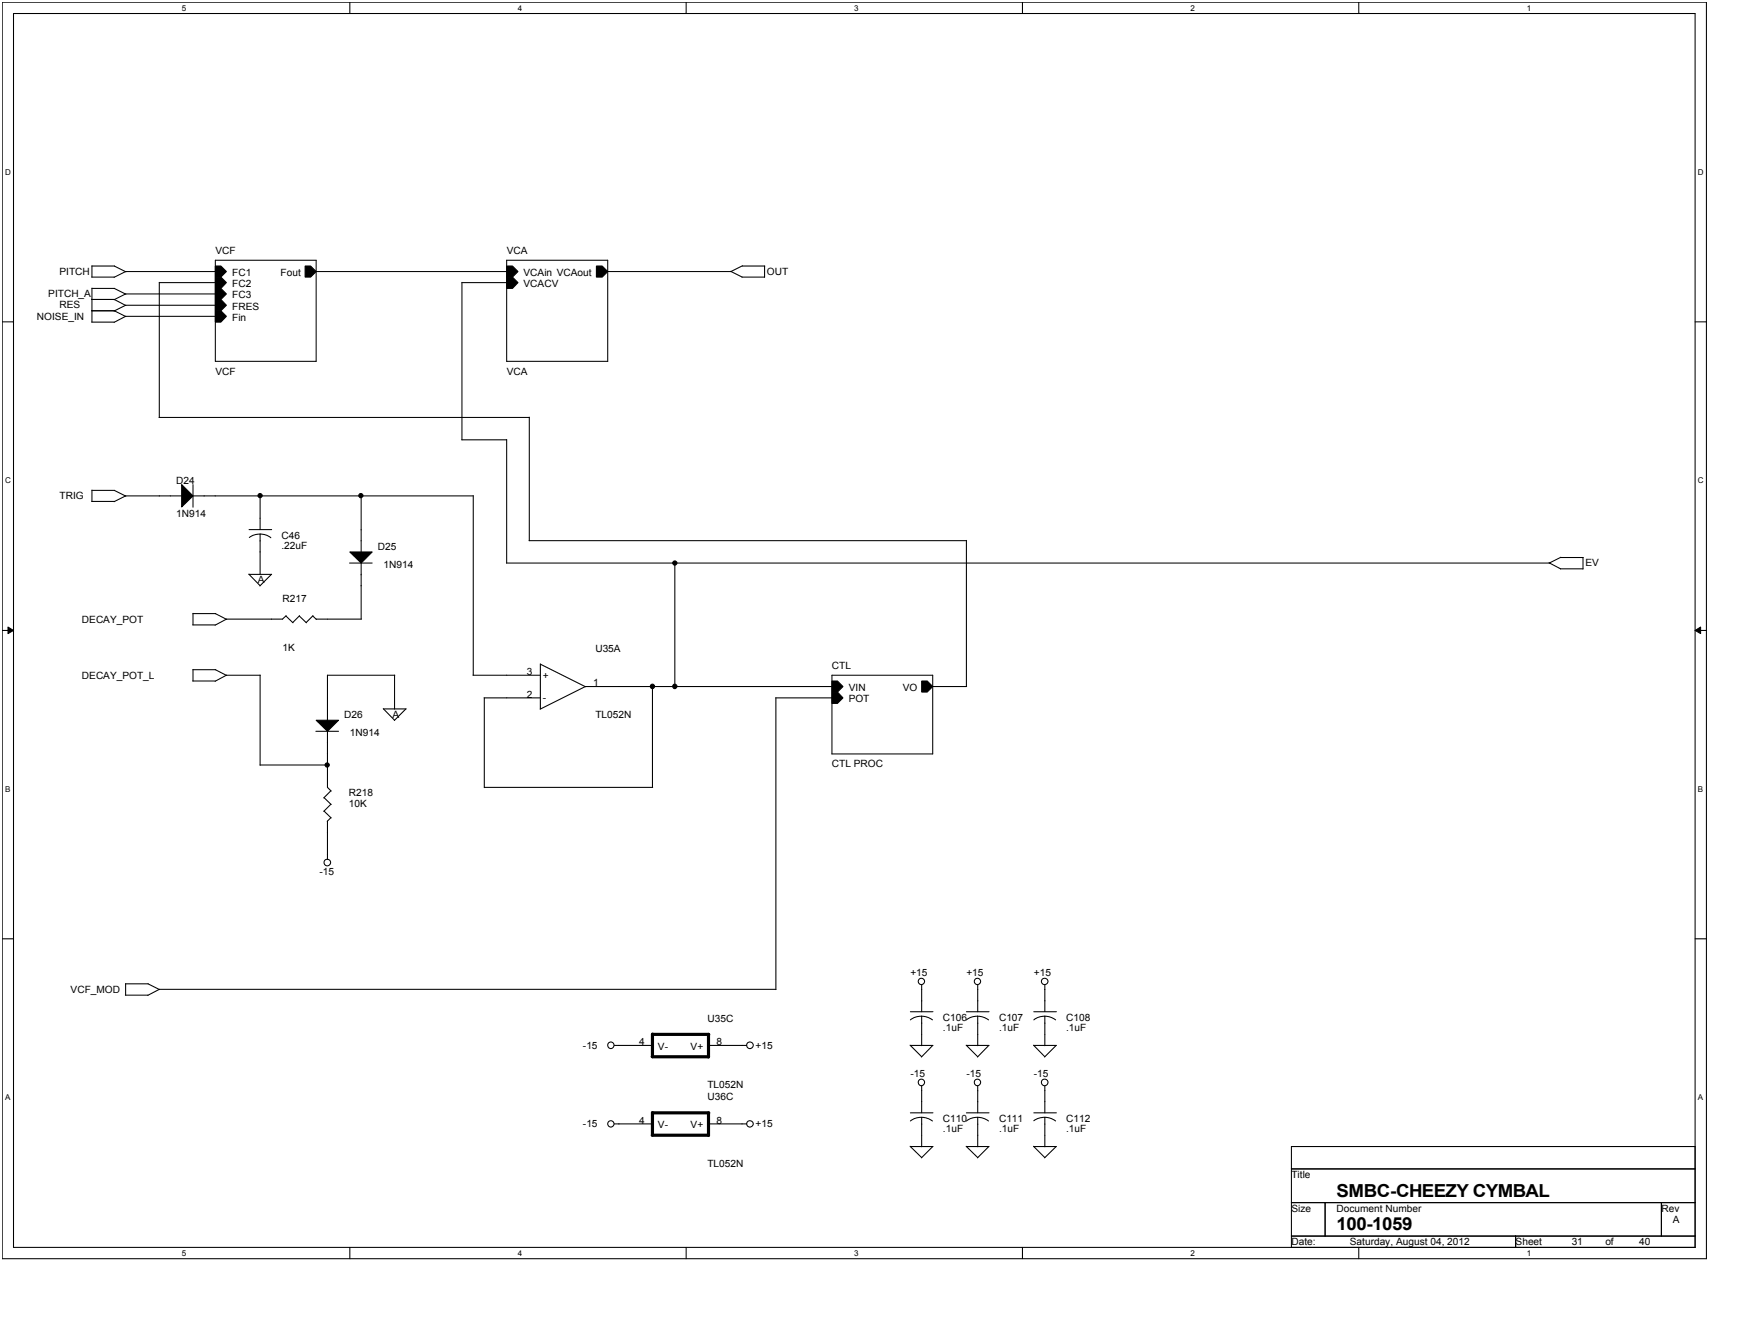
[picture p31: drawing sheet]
<svg xmlns="http://www.w3.org/2000/svg" width="279mm" height="216mm" viewBox="0 0 279 216" stroke-linecap="round" stroke-linejoin="round" font-family="sans-serif">
<defs><g id="words">
<g font-size="2.9">
<text x="215" y="197.8">100-1059</text>
<text x="215" y="192.4">SMBC-CHEEZY CYMBAL</text>
</g>
<g font-size="1.6">
<text x="34.6" y="40.8">VCF</text>
<text x="81.5" y="40.8">VCA</text>
<text x="7.8" y="47.8">PITCH_A</text>
<text x="9.6" y="44.2">PITCH</text>
<text x="37.3" y="44.4">FC1</text>
<text x="37.3" y="46.2">FC2</text>
<text x="37.3" y="48">FC3</text>
<text x="45.1" y="44.4">Fout</text>
<text x="84.2" y="44.4">VCAin VCAout</text>
<text x="84.2" y="46.2">VCACV</text>
<text x="123.4" y="44.2">OUT</text>
<text x="5.9" y="51.4">NOISE_IN</text>
<text x="9.6" y="49.6">RES</text>
<text x="37.3" y="49.8">FRES</text>
<text x="37.3" y="51.6">Fin</text>
<text x="34.6" y="60.2">VCF</text>
<text x="81.5" y="60.2">VCA</text>
<text x="28.3" y="77.7">D24</text>
<text x="9.6" y="80.3">TRIG</text>
<text x="28.3" y="83.2">1N914</text>
<text x="45.3" y="86.6">C46</text>
<text x="45.3" y="88.2">.22uF</text>
<text x="60.8" y="88.4">D25</text>
<text x="41.5" y="93.8">A</text>
<text x="61.7" y="91.2">1N914</text>
<text x="255" y="91.1">EV</text>
<text x="13.2" y="100.1">DECAY_POT</text>
<text x="45.4" y="96.8">R217</text>
<text x="45.4" y="104.6">1K</text>
<text x="95.8" y="104.8">U35A</text>
<text x="133.8" y="107.5">CTL</text>
<text x="13.2" y="109.1">DECAY_POT_L</text>
<text x="84.8" y="112.1">2</text>
<text x="84.8" y="108.5">3</text>
<text x="87.3" y="112.7">-</text>
<text x="87.3" y="109.1">+</text>
<text x="95.4" y="110.3">1</text>
<text x="136.5" y="111.1">VIN</text>
<text x="136.5" y="112.9">POT</text>
<text x="145.2" y="111.1">VO</text>
<text x="55.4" y="115.4">D26</text>
<text x="56.3" y="118.3">1N914</text>
<text x="63.1" y="115.4">A</text>
<text x="95.8" y="115.4">TL052N</text>
<text x="133.8" y="123.4">CTL PROC</text>
<text x="56.1" y="128">R218</text>
<text x="56.1" y="129.7">10K</text>
<text x="51.4" y="140.7">-15</text>
<text x="11.4" y="159.6">VCF_MOD</text>
<text x="146.4" y="156.9">+15</text>
<text x="155.4" y="156.9">+15</text>
<text x="166.3" y="156.9">+15</text>
<text x="113.8" y="164.3">U35C</text>
<text x="151.7" y="164.1">C106</text>
<text x="151.7" y="165.7">.1uF</text>
<text x="160.7" y="164.1">C107</text>
<text x="160.7" y="165.7">.1uF</text>
<text x="171.5" y="164.1">C108</text>
<text x="171.5" y="165.7">.1uF</text>
<text x="93.8" y="168.6">-15</text>
<text x="102.8" y="168">4</text>
<text x="105.8" y="168.8">V-</text>
<text x="111.1" y="168.8">V+</text>
<text x="115.2" y="168">8</text>
<text x="121.5" y="168.6">+15</text>
<text x="146.4" y="173.1">-15</text>
<text x="155.4" y="173.1">-15</text>
<text x="166.3" y="173.1">-15</text>
<text x="113.8" y="176.9">U36C</text>
<text x="113.8" y="174.9">TL052N</text>
<text x="93.8" y="181.2">-15</text>
<text x="102.8" y="180.6">4</text>
<text x="105.8" y="181.4">V-</text>
<text x="111.1" y="181.4">V+</text>
<text x="115.2" y="180.6">8</text>
<text x="121.5" y="181.2">+15</text>
<text x="151.7" y="180.3">C110</text>
<text x="151.7" y="181.9">.1uF</text>
<text x="160.7" y="180.3">C111</text>
<text x="160.7" y="181.9">.1uF</text>
<text x="171.5" y="180.3">C112</text>
<text x="171.5" y="181.9">.1uF</text>
<text x="113.8" y="187.5">TL052N</text>
<text x="207.7" y="189.4">Title</text>
<text x="207.7" y="194.8">Size</text>
<text x="215" y="194.8">Document Number</text>
<text x="267.2" y="194.8">Rev</text>
<text x="269.1" y="196.6">A</text>
<text x="207.7" y="200.1">Date:</text>
<text x="217.1" y="200.1">Saturday, August 04, 2012</text>
<text x="243.8" y="200.1">Sheet</text>
<text x="252.8" y="200.1">31</text>
<text x="258.2" y="200.1">of</text>
<text x="263.6" y="200.1">40</text>
</g>
<g font-size="1.3">
<text x="29.2" y="1.7">5</text>
<text x="83.3" y="1.7">4</text>
<text x="137.4" y="1.7">3</text>
<text x="191.5" y="1.7">2</text>
<text x="245.6" y="1.7">1</text>
<text x=".8" y="28.1">D</text>
<text x="273.1" y="28.1">D</text>
<text x=".8" y="77.6">C</text>
<text x="273.1" y="77.6">C</text>
<text x=".8" y="127.3">B</text>
<text x="273.1" y="127.3">B</text>
<text x=".8" y="176.8">A</text>
<text x="273.1" y="176.8">A</text>
<text x="29.2" y="201.9">5</text>
<text x="83.3" y="201.9">4</text>
<text x="137.4" y="201.9">3</text>
<text x="191.5" y="201.9">2</text>
<text x="245.6" y="201.9">1</text>
</g>
</g></defs>
<path d="M.4 .4h274.1v202h-274.1zM2.2 2.2h270.5v198.3h-270.5z" fill="none" stroke="#000" stroke-width=".17"/>
<g fill="#fff">
<path d="M29.2 .6h.7v1.4h-.7z"/>
<path d="M29.2 200.7h.7v1.4h-.7z"/>
</g>
<path d="M56.3 .4v1.8M56.3 200.5v1.9" fill="none" stroke="#000" stroke-width=".17"/>
<g fill="#fff">
<path d="M83.3 .6h.7v1.4h-.7z"/>
<path d="M83.3 200.7h.7v1.4h-.7z"/>
</g>
<path d="M110.4 .4v1.8M110.4 200.5v1.9" fill="none" stroke="#000" stroke-width=".17"/>
<g fill="#fff">
<path d="M137.4 .6h.7v1.4h-.7z"/>
<path d="M137.4 200.7h.7v1.4h-.7z"/>
</g>
<path d="M164.5 .4v1.8M164.5 200.5v1.9" fill="none" stroke="#000" stroke-width=".17"/>
<g fill="#fff">
<path d="M191.5 .6h.7v1.4h-.7z"/>
<path d="M191.5 200.7h.7v1.4h-.7z"/>
</g>
<path d="M218.6 .4v1.8M218.6 200.5v1.9" fill="none" stroke="#000" stroke-width=".17"/>
<g fill="#fff">
<path d="M245.6 .6h.7v1.4h-.7z"/>
<path d="M245.6 200.7h.7v1.4h-.7z"/>
<path d="M.8 26.9h.9v1.4h-.9z"/>
<path d="M273.1 26.9h.9v1.4h-.9z"/>
<path d="M.8 76.5h.9v1.4h-.9z"/>
<path d="M273.1 76.5h.9v1.4h-.9z"/>
</g>
<path d="M.4 51.7h1.8M272.7 51.7h1.8" fill="none" stroke="#000" stroke-width=".17"/>
<g fill="#fff">
<path d="M.8 126.1h.8v1.4h-.8z"/>
<path d="M273.1 126.1h.8v1.4h-.8z"/>
</g>
<path d="M.4 101.4h1.8M272.7 101.4h1.8" fill="none" stroke="#000" stroke-width=".17"/>
<path d="M1.3 100.8l.9 .6-.9 .5zM272.7 101.4l.8-.6v1.1z" fill="#000"/>
<path d="M1.3 100.8l.9 .6-.9 .5zM272.7 101.4l.8-.6v1.1z" fill="none" stroke="#000" stroke-width=".16"/>
<g fill="#fff">
<path d="M.8 175.7h.8v1.4h-.8z"/>
<path d="M273.1 175.7h.8v1.4h-.8z"/>
</g>
<g fill="none" stroke="#000" stroke-width=".17">
<path d="M14.7 50h3.7M14.7 51.8h3.7M14.7 48.1h3.7M14.7 44.5h3.7M14.8 42.7v1.8M14.8 46.3v5.5M14.8 42.8h3.6M14.8 46.4h3.6M18.4 50l1.8 .9M18.4 48.1l1.8 1M18.4 42.8l1.8 .9M18.4 46.4l1.8 .9"/>
<path d="M25.6 45.4v21.7M25.6 45.4h9.1M34.6 42.8h.9l.9 .9-.9 .8h-.9zM34.6 44.5h.9l.9 .9-.9 1h-.9zM34.6 46.4h.9l.9 .9-.9 .8h-.9zM34.6 48.1h.9l.9 1-.9 .9h-.9zM34.6 50h.9l.9 .9-.9 .9h-.9zM34.6 41.8h16.3v16.3h-16.3zM34.7 50.9h-14.5l-1.9 .9M34.7 49.1h-14.5l-1.9 .9M34.7 43.7h-14.5l-1.9 .9M34.7 47.3h-14.5l-1.9 .9"/>
<path d="M49.1 42.8h.9l.9 .9-.9 .8h-.9zM50.9 43.7h30.6M74.3 45.4h7.2M74.3 45.4v25.3M81.5 42.8h.9l.9 .9-.9 .8h-.9zM81.5 44.5h.9l.9 .9-.9 1h-.9zM81.5 41.8h16.3v16.3h-16.3zM95.9 42.8h1l.9 .9-.9 .8h-1zM117.5 43.6l1.9 .9M119.3 44.5h3.7M119.4 42.8h3.6M119.4 42.7l-1.8 1h-19.9"/>
<path d="M123 42.8v1.8M14.8 78.8v1.8M14.8 78.8h3.6M18.4 78.8l1.8 1M25.6 67.1h59.5M29.2 77.9l1.8 1.8-1.8 1.8zM29.3 79.7h-9.1l-1.9 1M31 77.9v3.6M31 79.7h45.1M41.8 79.7v5.4M58.1 79.7v9.1M74.3 70.7h7.2"/>
<path d="M76.1 79.7v28.8M81.5 70.7v19.8M85.1 67.1v19.8M14.7 80.6h3.7M31 98.6v1.9M31 98.6h3.7M34.6 98.6l1.9 1M40 92.3l1.8 1.9M40.1 92.3h3.6M40.1 85.1h3.6M41.8 85.9l1.1 .2 .7 .4M41.8 85.9l-1.1 .2-.6 .3"/>
<path d="M41.8 85.9v6.4M43.7 92.3l-1.9 1.9M46 99l1.1 1.1M46 99l-.6 .5h-9l-1.8 1M48.1 99l1.2 1.1M48.2 99l-1.1 1.1M50.3 99l.6 .6M50.3 99l-1.1 1.1M50.9 99.5h7.2M56.2 90.5h3.7M56.3 88.7h3.6l-1.8 1.8zM58.1 90.5v9"/>
<path d="M81.5 90.5h167.8M85.1 86.9h70.3M108.5 90.5v19.9M155.4 86.9v23.5M249.2 90.5l1.8 .9M251 91.4h3.6M251 89.6h3.7M251.1 89.6l-1.9 .9M254.6 89.6v1.9M31 100.5h3.6M31 109.5h3.6M31 107.6v1.9"/>
<path d="M31 107.7h3.7M34.6 107.7l1.9 .9M41.8 108.5v14.5M41.9 108.5h-5.5l-1.8 1M50.8 117.6h3.7M50.9 115.8h3.6l-1.8 1.8zM52.7 117.6v9l.6 .6M61.6 113.9l1.9 1.9M61.7 114h3.6M63.5 108.5v5.5M63.5 108.5h-10.8v7.3M65.3 114l-1.9 1.8"/>
<path d="M76.1 108.5h10.8M77.9 112.2h9M77.9 112.2v14.4M86.9 106.7v7.3M86.9 106.8l7.3 3.6M104.9 110.3v16.3M124.8 112.2h9M124.8 112.2v46.9M133.8 109.5h.9l.9 .9-.9 .9h-.9zM133.8 111.3h.9l.9 .9-.9 .9h-.9zM133.8 108.5h16.2v12.7h-16.2zM133.9 110.4h-39.7l-7.3 3.6"/>
<path d="M148.3 109.5h.8l.9 .9-.9 .9h-.8zM150 110.4h5.5M41.8 123h10.9M52.1 128.2l1.2 1.1M52.1 130.4l1.2 1.1M52.7 132v6.1M53.2 127.1l-1.1 1.2M53.2 129.3l-1.1 1.1M53.2 131.4l-.6 .6M77.9 126.6h27.1M.4 150.9h1.8M20.2 160h3.6"/>
<path d="M20.2 158.2h3.6M20.2 158.1v1.9M23.8 158.2l1.9 .9M25.6 159h99.2M25.6 159l-1.8 1M148.3 158.3v4.3M157.3 158.3v4.3M168.1 158.3v4.3M272.7 150.9h1.8M98.8 168.1h6.1M114 168.1h6.1M146.4 168l1.9 1.9"/>
<path d="M146.4 168.1h3.7M146.4 178.9h3.7M146.4 162.6h3.7M148.3 179.6l1 .2 .7 .4M148.3 179.6l-1.2 .2-.7 .4M148.3 163.4l1 .2 .7 .4M148.3 163.4l-1.2 .2-.7 .4M148.3 163.4v4.7M148.3 174.6v4.3M148.3 179.6v4.8M150 168.1l-1.8 1.8M155.4 168l1.9 1.9"/>
<path d="M155.4 168.1h3.7M155.4 178.9h3.7M155.4 162.6h3.7M157.3 179.6l1 .2 .7 .4M157.3 179.6l-1.2 .2-.7 .4M157.3 163.4l1 .2 .7 .4M157.3 163.4l-1.2 .2-.7 .4M157.3 163.4v4.7M157.3 174.6v4.3M157.3 179.6v4.8M159 168.1l-1.8 1.8M166.2 168l1.9 1.9"/>
<path d="M166.3 168.1h3.6M166.3 178.9h3.6M166.3 162.6h3.6M168.1 163.4l.7 .1 1 .5M168.1 163.4l-1.2 .2-.6 .4M168.1 179.6l.7 .1 1 .5M168.1 179.6l-1.2 .2-.6 .4M168.1 163.4v4.7M168.1 174.6v4.3M168.1 179.6v4.8M169.9 168.1l-1.9 1.8M98.8 180.7h6.1"/>
<path d="M114 180.7h6.1M146.4 184.3l1.9 1.8M146.4 184.3h3.7M150 184.3l-1.8 1.8M155.4 184.3l1.9 1.8M155.4 184.3h3.7M159 184.3l-1.8 1.8M166.2 184.3l1.9 1.8M166.3 184.3h3.6M169.9 184.3l-1.9 1.8M207.7 184.3h65v16.2h-65zM207.7 187.9h65"/>
<path d="M207.7 193.3h65M207.7 198.7h65M213.1 193.3v5.4M243.8 198.7v1.8M267.2 193.3v5.4"/>
<circle cx="41.8" cy="79.7" r=".34"/>
<circle cx="58" cy="79.7" r=".34"/>
<circle cx="108.5" cy="90.5" r=".34"/>
<circle cx="104.9" cy="110.3" r=".35"/>
<circle cx="108.5" cy="110.3" r=".35"/>
<circle cx="52.6" cy="123" r=".34"/>
<circle cx="52.6" cy="138.7" r=".54"/>
<circle cx="148.2" cy="157.8" r=".51"/>
<circle cx="157.2" cy="157.8" r=".51"/>
<circle cx="168" cy="157.8" r=".52"/>
<circle cx="98.2" cy="168" r=".52"/>
<circle cx="120.6" cy="168" r=".54"/>
<circle cx="148.2" cy="174" r=".52"/>
<circle cx="157.2" cy="174" r=".52"/>
<circle cx="168" cy="174" r=".54"/>
<circle cx="98.3" cy="180.7" r=".51"/>
<circle cx="120.6" cy="180.7" r=".52"/>
</g>
<g fill="#000">
<path d="M29.2 77.9l1.8 1.8-1.8 1.8zM56.3 88.7h3.6l-1.8 1.8zM50.9 115.8h3.6l-1.8 1.8z"/>
<path d="M34.6 42.8h.9l.9 .9-.9 .8h-.9z" fill-rule="evenodd"/>
<path d="M34.6 44.5h.9l.9 .9-.9 1h-.9z" fill-rule="evenodd"/>
<path d="M34.6 46.4h.9l.9 .9-.9 .8h-.9z" fill-rule="evenodd"/>
<path d="M34.6 48.1h.9l.9 1-.9 .9h-.9z" fill-rule="evenodd"/>
<path d="M34.6 50h.9l.9 .9-.9 .9h-.9z" fill-rule="evenodd"/>
<path d="M49.1 42.8h.9l.9 .9-.9 .8h-.9z" fill-rule="evenodd"/>
<path d="M81.5 42.8h.9l.9 .9-.9 .8h-.9z" fill-rule="evenodd"/>
<path d="M81.5 44.5h.9l.9 .9-.9 1h-.9z" fill-rule="evenodd"/>
<path d="M95.9 42.8h1l.9 .9-.9 .8h-1z" fill-rule="evenodd"/>
<path d="M133.8 109.5h.9l.9 .9-.9 .9h-.9z" fill-rule="evenodd"/>
<path d="M133.8 111.3h.9l.9 .9-.9 .9h-.9z" fill-rule="evenodd"/>
<path d="M148.3 109.5h.8l.9 .9-.9 .9h-.8z" fill-rule="evenodd"/>
<circle cx="41.8" cy="79.7" r=".34"/>
<circle cx="58" cy="79.7" r=".34"/>
<circle cx="108.5" cy="90.5" r=".34"/>
<circle cx="104.9" cy="110.3" r=".35"/>
<circle cx="108.5" cy="110.3" r=".35"/>
<circle cx="52.6" cy="123" r=".34"/>
</g>
<path d="M104.9 169.9h9.1M104.9 178.9h9.1M104.9 166.2v3.7M104.9 178.9v3.6M104.9 166.3h9.1M114 166.3v3.6M114 178.9v3.6M104.9 182.5h9.1" fill="none" stroke="#000" stroke-width=".51"/>
<use href="#words"/>
</svg>
